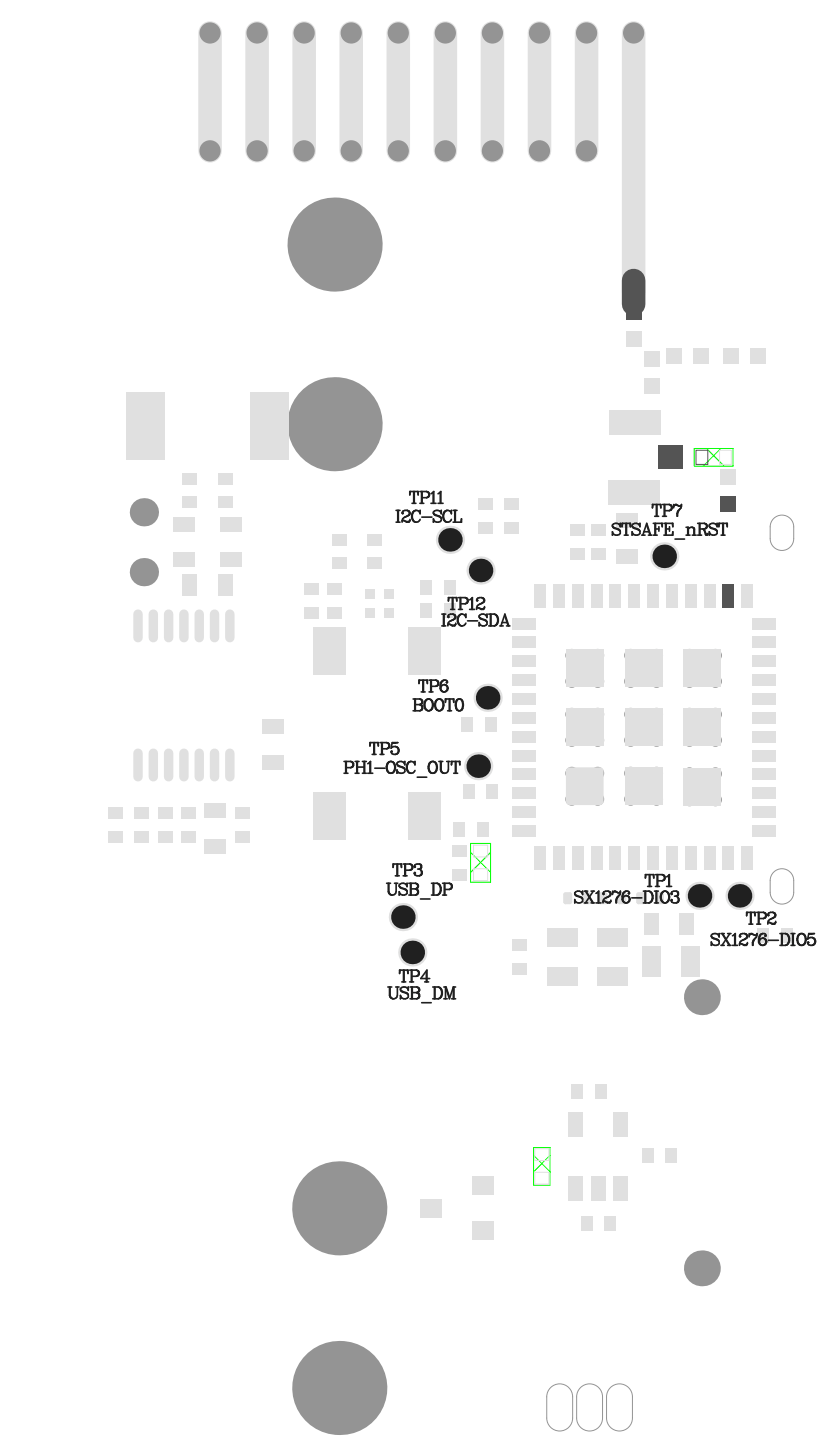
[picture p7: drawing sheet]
<svg xmlns="http://www.w3.org/2000/svg" width="59mm" height="103mm" viewBox="0 0 59 103" stroke-linecap="round" stroke-linejoin="round" font-family="sans-serif">
<path d="M49 31.6h2.7v1.3h-2.7zM49.8 31.6l1.3 1.3M50.9 31.6l-1.3 1.3M33.2 59.5h1.4v2.8h-1.4zM33.2 60.1l1.4 1.5M34.6 60.1l-1.4 1.5M37.6 81h1.2v2.6h-1.2zM37.6 81.5l1.2 1.2M38.8 81.5l-1.2 1.2" fill="none" stroke="#0f0" stroke-width=".07"/>
<path d="M14.8 2.3v8.3M18.1 2.3v8.3M21.5 2.3v8.3M24.8 2.3v8.3M28.1 2.3v8.3M31.4 2.3v8.3M34.7 2.3v8.3M38.1 2.3v8.3M41.4 2.3v8.3M44.7 2.3v18.3" fill="none" stroke="#e0e0e0" stroke-width="1.7"/>
<g fill="#949494">
<circle cx="44.7" cy="2.3" r=".75"/>
<circle cx="41.4" cy="10.6" r=".75"/>
<circle cx="41.4" cy="2.3" r=".75"/>
<circle cx="38.1" cy="10.6" r=".75"/>
<circle cx="38.1" cy="2.3" r=".75"/>
<circle cx="34.7" cy="2.3" r=".75"/>
<circle cx="34.7" cy="10.6" r=".75"/>
<circle cx="31.4" cy="2.3" r=".75"/>
<circle cx="31.4" cy="10.6" r=".75"/>
<circle cx="28.1" cy="2.3" r=".75"/>
<circle cx="24.8" cy="2.3" r=".75"/>
<circle cx="14.8" cy="10.6" r=".75"/>
<circle cx="14.8" cy="2.3" r=".75"/>
<circle cx="18.1" cy="10.6" r=".75"/>
<circle cx="18.1" cy="2.3" r=".75"/>
<circle cx="21.5" cy="2.3" r=".75"/>
<circle cx="21.5" cy="10.6" r=".75"/>
<circle cx="28.1" cy="10.6" r=".75"/>
<circle cx="24.8" cy="10.6" r=".75"/>
<circle cx="46.3" cy="46.2" r=".46"/>
<circle cx="50.5" cy="48.1" r=".46"/>
<circle cx="48.7" cy="48.1" r=".46"/>
<circle cx="44.5" cy="46.2" r=".46"/>
<circle cx="45.4" cy="47.2" r=".46"/>
<circle cx="48.7" cy="46.2" r=".46"/>
<circle cx="49.6" cy="47.2" r=".46"/>
<circle cx="50.5" cy="46.2" r=".46"/>
<circle cx="46.3" cy="48.1" r=".46"/>
<circle cx="46.3" cy="50.4" r=".46"/>
<circle cx="50.5" cy="50.4" r=".46"/>
<circle cx="48.7" cy="50.4" r=".46"/>
<circle cx="44.5" cy="48.1" r=".46"/>
<circle cx="44.5" cy="50.4" r=".46"/>
<circle cx="42.2" cy="50.4" r=".46"/>
<circle cx="42.2" cy="52.2" r=".46"/>
<circle cx="40.3" cy="50.4" r=".46"/>
<circle cx="40.3" cy="52.2" r=".46"/>
<circle cx="41.3" cy="51.3" r=".46"/>
<circle cx="42.2" cy="54.6" r=".46"/>
<circle cx="42.2" cy="56.4" r=".46"/>
<circle cx="40.3" cy="56.4" r=".46"/>
<circle cx="40.3" cy="54.6" r=".46"/>
<circle cx="41.2" cy="55.5" r=".46"/>
<circle cx="41.3" cy="47.2" r=".46"/>
<circle cx="40.3" cy="48.1" r=".46"/>
<circle cx="40.3" cy="46.2" r=".46"/>
<circle cx="42.2" cy="48.1" r=".46"/>
<circle cx="42.2" cy="46.2" r=".46"/>
<circle cx="45.4" cy="51.3" r=".46"/>
<circle cx="44.5" cy="52.2" r=".46"/>
<circle cx="46.3" cy="52.2" r=".46"/>
<circle cx="45.4" cy="55.5" r=".46"/>
<circle cx="44.5" cy="56.4" r=".46"/>
<circle cx="44.5" cy="54.6" r=".46"/>
<circle cx="46.3" cy="56.4" r=".46"/>
<circle cx="46.3" cy="54.6" r=".46"/>
<circle cx="49.6" cy="55.5" r=".46"/>
<circle cx="48.7" cy="56.4" r=".46"/>
<circle cx="48.7" cy="54.6" r=".46"/>
<circle cx="50.5" cy="56.4" r=".46"/>
<circle cx="50.5" cy="54.6" r=".46"/>
<circle cx="49.6" cy="51.3" r=".46"/>
<circle cx="48.7" cy="52.2" r=".46"/>
<circle cx="50.5" cy="52.2" r=".46"/>
</g>
<path d="M38.8 97.9a.91 .91 0 0 1 1-.2 .91 .91 0 0 1 .6 .9v1.5a.91 .91 0 0 1-.9 .9 .91 .91 0 0 1-.9-.9v-1.5v-.4zM43.1 97.9a.91 .91 0 0 1 1-.2 .91 .91 0 0 1 .5 .9v1.5a.91 .91 0 0 1-.9 .9 .91 .91 0 0 1-.9-.9v-1.5l.1-.4z" fill="none" stroke="#949494" stroke-width=".07"/>
<g fill="#949494">
<circle cx="10.2" cy="40.4" r="1"/>
<circle cx="10.2" cy="36.1" r="1"/>
<circle cx="49.5" cy="70.4" r="1.27"/>
</g>
<path d="M41 97.9a.91 .91 0 0 1 .9-.2 .91 .91 0 0 1 .6 .9v1.5a.91 .91 0 0 1-.9 .9 .91 .91 0 0 1-.9-.9v-1.5l.1-.4z" fill="none" stroke="#949494" stroke-width=".07"/>
<circle cx="49.5" cy="89.5" r="1.27" fill="#949494"/>
<path d="M54.6 36.6a.83 .83 0 0 1 .9-.2 .83 .83 0 0 1 .5 .8v.8a.83 .83 0 0 1-.8 .8 .83 .83 0 0 1-.9-.8v-.8l.1-.3zM54.6 61.5a.83 .83 0 0 1 .9-.1 .83 .83 0 0 1 .5 .7v.9a.83 .83 0 0 1-.8 .8 .83 .83 0 0 1-.9-.8v-.9l.1-.3z" fill="none" stroke="#949494" stroke-width=".07"/>
<g fill="#949494">
<circle cx="23.9" cy="97.9" r="3.3"/>
<circle cx="23.9" cy="85.3" r="3.3"/>
<circle cx="23.6" cy="29.9" r="3.3"/>
<circle cx="23.6" cy="17.3" r="3.3"/>
</g>
<g fill="#e0e0e0">
<path d="M7.7 58.6h1v.9h-1z" fill-rule="evenodd"/>
<path d="M9.5 58.6h1v.9h-1z" fill-rule="evenodd"/>
<path d="M7.7 57h1v.8h-1z" fill-rule="evenodd"/>
<path d="M9.5 57h1v.8h-1z" fill-rule="evenodd"/>
</g>
<path d="M9.7 53.1v1.7" fill="none" stroke="#e0e0e0" stroke-width=".66"/>
<g fill="#e0e0e0">
<path d="M11.1 58.6h1v.9h-1z" fill-rule="evenodd"/>
<path d="M12.8 58.6h1v.9h-1z" fill-rule="evenodd"/>
<path d="M11.1 57h1v.8h-1z" fill-rule="evenodd"/>
<path d="M12.8 57h1v.8h-1z" fill-rule="evenodd"/>
</g>
<path d="M11.9 53.1v1.7M13 53.1v1.7" fill="none" stroke="#e0e0e0" stroke-width=".66"/>
<g fill="#e0e0e0">
<path d="M12.2 39h1.5v1h-1.5z" fill-rule="evenodd"/>
<path d="M12.9 35h1v.8h-1z" fill-rule="evenodd"/>
<path d="M12.2 36.5h1.5v1h-1.5z" fill-rule="evenodd"/>
<path d="M12.9 33.3h1v.9h-1z" fill-rule="evenodd"/>
<path d="M14.4 59.2h1.5v1h-1.5z" fill-rule="evenodd"/>
<path d="M16.6 58.6h1v.9h-1z" fill-rule="evenodd"/>
<path d="M14.4 56.7h1.5v1h-1.5z" fill-rule="evenodd"/>
<path d="M16.6 57h1v.8h-1z" fill-rule="evenodd"/>
</g>
<path d="M15.1 53.1v1.7M16.2 53.1v1.7" fill="none" stroke="#e0e0e0" stroke-width=".66"/>
<g fill="#e0e0e0">
<path d="M15.6 39h1.4v1h-1.4z" fill-rule="evenodd"/>
<path d="M15.4 35h1v.8h-1z" fill-rule="evenodd"/>
<path d="M15.6 36.5h1.4v1h-1.4z" fill-rule="evenodd"/>
<path d="M15.4 33.3h1v.9h-1z" fill-rule="evenodd"/>
<path d="M18.5 53.3h1.5v1h-1.5z" fill-rule="evenodd"/>
<path d="M18.5 50.8h1.5v1h-1.5z" fill-rule="evenodd"/>
<path d="M21.4 42.8h1v.9h-1z" fill-rule="evenodd"/>
<path d="M23.1 42.8h1v.9h-1z" fill-rule="evenodd"/>
<path d="M23.4 39.3h1v.9h-1z" fill-rule="evenodd"/>
<path d="M27.1 42.9h.7v.7h-.7z" fill-rule="evenodd"/>
<path d="M25.8 42.9h.6v.7h-.6z" fill-rule="evenodd"/>
<path d="M25.9 39.3h1v.9h-1z" fill-rule="evenodd"/>
<path d="M29.7 42.6h.8v1h-.8z" fill-rule="evenodd"/>
<path d="M31.9 59.6h1v.9h-1z" fill-rule="evenodd"/>
</g>
<circle cx="29.1" cy="67.2" r="1" fill="#e0e0e0"/>
<path d="M33.4 59.6h1v.9h-1z" fill="none" stroke="#e0e0e0" stroke-width=".07"/>
<g fill="#e0e0e0">
<path d="M32.7 55.3h.8v1h-.8z" fill-rule="evenodd"/>
<path d="M32.5 50.6h.9v1h-.9z" fill-rule="evenodd"/>
<path d="M31.3 42.6h.9v1h-.9z" fill-rule="evenodd"/>
<path d="M36.2 66.3h.9v.8h-.9z" fill-rule="evenodd"/>
<path d="M36.1 55.6h1.7v.8h-1.7z" fill-rule="evenodd"/>
<path d="M36.1 56.9h1.7v.8h-1.7z" fill-rule="evenodd"/>
<path d="M36.1 52.9h1.7v.8h-1.7z" fill-rule="evenodd"/>
<path d="M36.1 54.2h1.7v.9h-1.7z" fill-rule="evenodd"/>
<path d="M36.1 48.9h1.7v.8h-1.7z" fill-rule="evenodd"/>
<path d="M36.1 50.2h1.7v.9h-1.7z" fill-rule="evenodd"/>
<path d="M36.1 46.2h1.7v.9h-1.7z" fill-rule="evenodd"/>
<path d="M36.1 43.6h1.7v.8h-1.7z" fill-rule="evenodd"/>
<path d="M35.6 35.2h1v.8h-1z" fill-rule="evenodd"/>
<path d="M35.6 36.8h1v.9h-1z" fill-rule="evenodd"/>
<path d="M40.1 83h1v1.7h-1z" fill-rule="evenodd"/>
<path d="M40.3 76.5h.8v1h-.8z" fill-rule="evenodd"/>
<path d="M38.6 65.5h2.2v1.3h-2.2z" fill-rule="evenodd"/>
<path d="M39.9 62.9h.3l.2 .2v.5l-.2 .2h-.3l-.2-.2v-.5z" fill-rule="evenodd"/>
<path d="M39 59.7h.8v1.7h-.8z" fill-rule="evenodd"/>
<path d="M40.3 59.7h.9v1.7h-.9z" fill-rule="evenodd"/>
<path d="M40.2 38.7h1v.8h-1z" fill-rule="evenodd"/>
<path d="M40.2 37h1v.8h-1z" fill-rule="evenodd"/>
<path d="M42.6 85.8h.9v1h-.9z" fill-rule="evenodd"/>
<path d="M43.3 83h1v1.7h-1z" fill-rule="evenodd"/>
<path d="M41.7 83h1v1.7h-1z" fill-rule="evenodd"/>
<path d="M42 76.5h.8v1h-.8z" fill-rule="evenodd"/>
<path d="M42.1 65.5h2.2v1.3h-2.2z" fill-rule="evenodd"/>
<path d="M42.4 62.9h.3l.2 .2v.5l-.2 .2h-.3l-.2-.2v-.5z" fill-rule="evenodd"/>
<path d="M43.7 62.9h.3l.2 .2v.5l-.2 .2h-.3l-.1-.2v-.5z" fill-rule="evenodd"/>
<path d="M41.7 59.7h.8v1.7h-.8z" fill-rule="evenodd"/>
<path d="M43 59.7h.8v1.7h-.8z" fill-rule="evenodd"/>
<path d="M41.7 38.7h1v.8h-1z" fill-rule="evenodd"/>
<path d="M41.7 37h1v.8h-1z" fill-rule="evenodd"/>
<path d="M45.3 81h.8v1h-.8z" fill-rule="evenodd"/>
<path d="M46.9 81h.9v1h-.9z" fill-rule="evenodd"/>
<path d="M45 62.9h.4l.1 .2v.5l-.1 .2h-.4l-.1-.2v-.5z" fill-rule="evenodd"/>
<path d="M46.4 62.9h.3l.1 .2v.5l-.1 .2h-.3l-.2-.2v-.5z" fill-rule="evenodd"/>
<path d="M45.7 59.7h.8v1.7h-.8z" fill-rule="evenodd"/>
<path d="M47 59.7h.8v1.7h-.8z" fill-rule="evenodd"/>
<path d="M45.5 26.7h1.1v1.1h-1.1z" fill-rule="evenodd"/>
<path d="M48.3 59.7h.8v1.7h-.8z" fill-rule="evenodd"/>
<path d="M49.6 59.7h.9v1.7h-.9z" fill-rule="evenodd"/>
</g>
<g fill="#e0e0e0">
<path d="M40.2 62.9v.2zM40.2 62.9l.2 .2h-.2z"/>
<path d="M39.7 63.1h.2zM39.8 63l.1-.1v.2h-.2z"/>
<path d="M39.9 63.6v.2zM39.7 63.6h.2v.2z"/>
<path d="M40.2 63.6h.2zM40.2 63.6h.2l-.2 .2z"/>
<path d="M42.7 62.9v.2zM42.7 62.9l.2 .2h-.2z"/>
<path d="M42.2 63.1h.2zM42.3 63l.1-.1v.2h-.2z"/>
<path d="M42.4 63.6v.2zM42.2 63.6h.2v.2z"/>
<path d="M42.7 63.6h.2zM42.7 63.6h.2l-.2 .2z"/>
<path d="M44 62.9v.2zM44 62.9l.2 .2h-.2z"/>
<path d="M43.6 63.1h.1zM43.6 63l.1-.1v.2h-.1z"/>
<path d="M43.7 63.6v.2zM43.6 63.6h.1v.2z"/>
<path d="M44 63.6h.2zM44 63.6h.2l-.2 .2z"/>
<path d="M45 63.6v.2zM44.9 63.6h.1v.2z"/>
<path d="M45.4 63.6h.1zM45.4 63.6h.1l-.1 .2z"/>
<path d="M45.4 62.9v.2zM45.4 62.9l.1 .2h-.1z"/>
<path d="M44.9 63.1h.1zM44.9 63l.1-.1v.2h-.1z"/>
<path d="M46.4 63.6v.2zM46.2 63.6h.2v.2z"/>
<path d="M46.7 63.6h.1zM46.7 63.6h.1l-.1 .2z"/>
<path d="M46.7 62.9v.2zM46.7 62.9l.1 .2h-.1z"/>
<path d="M46.2 63.1h.2zM46.3 63l.1-.1v.2h-.2z"/>
<circle cx="49.4" cy="63.2" r="1"/>
</g>
<path d="M49.1 31.8h.8v1h-.8z" fill="none" stroke="#545454" stroke-width=".07"/>
<g fill="#e0e0e0">
<path d="M53.4 65.5h.9v1h-.9z" fill-rule="evenodd"/>
<path d="M52.3 59.7h.8v1.7h-.8z" fill-rule="evenodd"/>
<path d="M53.1 56.9h1.6v.8h-1.6z" fill-rule="evenodd"/>
<path d="M53.1 55.6h1.6v.8h-1.6z" fill-rule="evenodd"/>
<path d="M53.1 54.2h1.6v.9h-1.6z" fill-rule="evenodd"/>
<path d="M53.1 52.9h1.6v.8h-1.6z" fill-rule="evenodd"/>
<path d="M53.1 50.2h1.6v.9h-1.6z" fill-rule="evenodd"/>
<path d="M53.1 48.9h1.6v.8h-1.6z" fill-rule="evenodd"/>
<path d="M53.1 46.2h1.6v.9h-1.6z" fill-rule="evenodd"/>
<path d="M53.1 43.6h1.6v.8h-1.6z" fill-rule="evenodd"/>
<path d="M55.1 65.5h.8v1h-.8z" fill-rule="evenodd"/>
</g>
<path d="M9.7 43.3v1.7M11.9 43.3v1.7M13 43.3v1.7" fill="none" stroke="#e0e0e0" stroke-width=".66"/>
<path d="M12.9 40.5h1v1.5h-1z" fill-rule="evenodd" fill="#e0e0e0"/>
<path d="M15.1 43.3v1.7M16.2 43.3v1.7" fill="none" stroke="#e0e0e0" stroke-width=".66"/>
<g fill="#e0e0e0">
<path d="M15.4 40.5h1v1.5h-1z" fill-rule="evenodd"/>
<path d="M22.1 55.9h2.3v3.3h-2.3z" fill-rule="evenodd"/>
<path d="M23.4 37.7h1v.8h-1z" fill-rule="evenodd"/>
<path d="M21.4 41.2h1v.8h-1z" fill-rule="evenodd"/>
<path d="M23.1 41.2h1v.8h-1z" fill-rule="evenodd"/>
<path d="M22.1 44.2h2.3v3.4h-2.3z" fill-rule="evenodd"/>
<path d="M25.8 41.6h.6v.6h-.6z" fill-rule="evenodd"/>
<path d="M27.1 41.6h.7v.6h-.7z" fill-rule="evenodd"/>
<path d="M25.9 37.7h1v.8h-1z" fill-rule="evenodd"/>
<path d="M29.7 84.6h1.5v1.3h-1.5z" fill-rule="evenodd"/>
<path d="M28.8 55.9h2.3v3.3h-2.3z" fill-rule="evenodd"/>
<path d="M29.7 40.9h.8v1h-.8z" fill-rule="evenodd"/>
<path d="M28.8 44.2h2.3v3.4h-2.3z" fill-rule="evenodd"/>
<path d="M32 58.1h.8v.9h-.8z" fill-rule="evenodd"/>
<path d="M33.7 58.1h.8v.9h-.8z" fill-rule="evenodd"/>
<path d="M31.9 61.3h1v.8h-1z" fill-rule="evenodd"/>
</g>
<path d="M33.4 61.3h1v.8h-1z" fill="none" stroke="#e0e0e0" stroke-width=".07"/>
<g fill="#e0e0e0">
<path d="M31.3 40.9h.9v1h-.9z" fill-rule="evenodd"/>
<path d="M36.2 67.9h.9v.9h-.9z" fill-rule="evenodd"/>
<path d="M36.1 51.6h1.7v.8h-1.7z" fill-rule="evenodd"/>
<path d="M36.1 58.2h1.7v.8h-1.7z" fill-rule="evenodd"/>
<path d="M36.1 44.9h1.7v.8h-1.7z" fill-rule="evenodd"/>
<path d="M36.1 47.6h1.7v.8h-1.7z" fill-rule="evenodd"/>
<path d="M40.1 78.5h1v1.7h-1z" fill-rule="evenodd"/>
<path d="M38.6 68.2h2.2v1.4h-2.2z" fill-rule="evenodd"/>
<path d="M40.3 41.3h.9v1.6h-.9z" fill-rule="evenodd"/>
<path d="M39 41.3h.8v1.6h-.8z" fill-rule="evenodd"/>
<path d="M43.3 78.5h1v1.7h-1z" fill-rule="evenodd"/>
<path d="M42.1 68.2h2.2v1.4h-2.2z" fill-rule="evenodd"/>
<path d="M43 41.3h.8v1.6h-.8z" fill-rule="evenodd"/>
<path d="M41.7 41.3h.8v1.6h-.8z" fill-rule="evenodd"/>
<path d="M45.5 64.5h.9v1.5h-.9z" fill-rule="evenodd"/>
<path d="M45.3 66.8h1.4v2.1h-1.4z" fill-rule="evenodd"/>
<path d="M47 41.3h.8v1.6h-.8z" fill-rule="evenodd"/>
<path d="M45.7 41.3h.8v1.6h-.8z" fill-rule="evenodd"/>
<path d="M45.5 24.8h1.1v1.1h-1.1z" fill-rule="evenodd"/>
<path d="M47 24.6h1.1v1.1h-1.1z" fill-rule="evenodd"/>
<path d="M49.6 41.3h.9v1.6h-.9z" fill-rule="evenodd"/>
<path d="M48.3 41.3h.8v1.6h-.8z" fill-rule="evenodd"/>
<path d="M48.9 24.6h1.1v1.1h-1.1z" fill-rule="evenodd"/>
<path d="M53.1 58.2h1.6v.8h-1.6z" fill-rule="evenodd"/>
<path d="M53.1 51.6h1.6v.8h-1.6z" fill-rule="evenodd"/>
<path d="M53.1 47.6h1.6v.8h-1.6z" fill-rule="evenodd"/>
<path d="M53.1 44.9h1.6v.8h-1.6z" fill-rule="evenodd"/>
<path d="M52.3 41.3h.8v1.6h-.8z" fill-rule="evenodd"/>
<path d="M53 24.6h1v1.1h-1z" fill-rule="evenodd"/>
</g>
<circle cx="46.9" cy="39.3" r="1" fill="#e0e0e0"/>
<path d="M10.8 53.1v1.7M14.1 53.1v1.7" fill="none" stroke="#e0e0e0" stroke-width=".66"/>
<path d="M33.3 86.2h1.5v1.3h-1.5z" fill-rule="evenodd" fill="#e0e0e0"/>
<path d="M37.7 82.7h1v.8h-1z" fill="none" stroke="#e0e0e0" stroke-width=".07"/>
<path d="M33.3 83h1.5v1.3h-1.5z" fill-rule="evenodd" fill="#e0e0e0"/>
<path d="M37.7 81h1v.9h-1z" fill="none" stroke="#e0e0e0" stroke-width=".07"/>
<g fill="#e0e0e0">
<path d="M37.7 59.7h.8v1.7h-.8z" fill-rule="evenodd"/>
<path d="M34.3 55.3h.9v1h-.9z" fill-rule="evenodd"/>
<path d="M34.2 50.6h.8v1h-.8z" fill-rule="evenodd"/>
<path d="M33.7 35.2h1v.8h-1z" fill-rule="evenodd"/>
<path d="M33.7 36.8h1v.9h-1z" fill-rule="evenodd"/>
<path d="M41 85.8h.8v1h-.8z" fill-rule="evenodd"/>
<path d="M41.2 62.9h.3l.2 .2v.5l-.2 .2h-.3l-.1-.2v-.5z" fill-rule="evenodd"/>
<path d="M44.3 59.7h.9v1.7h-.9z" fill-rule="evenodd"/>
<path d="M51 59.7h.8v1.7h-.8z" fill-rule="evenodd"/>
<path d="M43.5 38.8h1.5v1h-1.5z" fill-rule="evenodd"/>
</g>
<g fill="#e0e0e0">
<path d="M41.5 62.9v.2zM41.5 62.9l.2 .2h-.2z"/>
<path d="M41.1 63.1h.1zM41.1 63l.1-.1v.2h-.1z"/>
<path d="M41.2 63.6v.2zM41.1 63.6h.1v.2z"/>
<path d="M41.5 63.6h.2zM41.5 63.6h.2l-.2 .2z"/>
<circle cx="33.7" cy="54.1" r="1"/>
<circle cx="33.9" cy="40.3" r="1"/>
<circle cx="52.2" cy="63.2" r="1"/>
</g>
<path d="M50.8 35h1.1v1.1h-1.1z" fill-rule="evenodd" fill="#545454"/>
<path d="M43.5 36.3h1.5v1h-1.5z" fill-rule="evenodd" fill="#e0e0e0"/>
<path d="M50.8 31.8h.8v1h-.8z" fill="none" stroke="#e0e0e0" stroke-width=".07"/>
<g fill="#e0e0e0">
<path d="M50.8 33.1h1.1v1.1h-1.1z" fill-rule="evenodd"/>
<path d="M42.9 28.9h3.7v1.8h-3.7z" fill-rule="evenodd"/>
<path d="M44.2 23.4h1v1.1h-1z" fill-rule="evenodd"/>
</g>
<path d="M44.2 21.5h1v1h-1z" fill-rule="evenodd" fill="#545454"/>
<path d="M10.8 43.3v1.7" fill="none" stroke="#e0e0e0" stroke-width=".66"/>
<path d="M8.9 27.7h2.7v4.7h-2.7z" fill-rule="evenodd" fill="#e0e0e0"/>
<path d="M14.1 43.3v1.7" fill="none" stroke="#e0e0e0" stroke-width=".66"/>
<g fill="#e0e0e0">
<path d="M17.6 27.7h2.8v4.7h-2.8z" fill-rule="evenodd"/>
<path d="M37.7 41.3h.8v1.6h-.8z" fill-rule="evenodd"/>
<path d="M47.9 64.5h1v1.5h-1z" fill-rule="evenodd"/>
<path d="M48.1 66.8h1.3v2.1h-1.3z" fill-rule="evenodd"/>
<path d="M40.2 54.1h2.1l.3 .3v2.1l-.3 .3h-2.1l-.3-.3v-2.1z" fill-rule="evenodd"/>
<path d="M44.1 54.1h2.6v2.7h-2.6z" fill-rule="evenodd"/>
<path d="M48.2 54.2h2.7v2.6h-2.7z" fill-rule="evenodd"/>
</g>
<g fill="#e0e0e0">
<path d="M39.9 54.4h.3zM40.1 54.2l.1-.1v.3h-.3z"/>
<path d="M40.2 56.5v.3zM39.9 56.5h.3v.3l-.2-.1z"/>
<path d="M42.3 56.5h.3zM42.3 56.5h.3v.2l-.3 .1z"/>
<path d="M42.3 54.1v.3zM42.3 54.1l.2 .1 .1 .2h-.3z"/>
<circle cx="28.4" cy="64.7" r="1"/>
<circle cx="31.7" cy="38.1" r="1"/>
</g>
<path d="M51 41.3h.8v1.6h-.8z" fill-rule="evenodd" fill="#545454"/>
<g fill="#e0e0e0">
<path d="M44.3 41.3h.9v1.6h-.9z" fill-rule="evenodd"/>
<path d="M39.9 45.8h2.7v2.7h-2.7z" fill-rule="evenodd"/>
<path d="M44.1 45.8h2.6v2.7h-2.6z" fill-rule="evenodd"/>
<path d="M48.2 45.8h2.7v2.7h-2.7z" fill-rule="evenodd"/>
<path d="M51.1 24.6h1v1.1h-1z" fill-rule="evenodd"/>
<path d="M42.9 33.8h3.7v1.8h-3.7z" fill-rule="evenodd"/>
</g>
<path d="M46.4 31.4h1.8v1.7h-1.8z" fill-rule="evenodd" fill="#545454"/>
<path d="M44.7 19.8v1.7" fill="none" stroke="#545454" stroke-width="1.7"/>
<circle cx="34.4" cy="49.2" r="1" fill="#e0e0e0"/>
<g fill="#e0e0e0">
<path d="M39.9 50h2.7v2.6h-2.7z" fill-rule="evenodd"/>
<path d="M44.1 50h2.6v2.6h-2.6z" fill-rule="evenodd"/>
<path d="M48.2 50h2.7v2.6h-2.7z" fill-rule="evenodd"/>
</g>
<g fill="none" stroke="#202020" stroke-width=".12">
<path d="M27.9 36h.3M27.9 36.8h.3M28.1 36v.8M28.5 36.7l.2 .1h.1l.1-.1M28.5 36.7l-.1 .1M28.5 36.7l.2 .1 .2-.1M28.6 36.5l-.2 .1v.2M28.7 36l-.2 .1-.1 .1M28.7 36l.2 .1v.1l-.3 .3M28.7 36l.2 .2-.3 .3M28.9 36.6v.1M29 34.7l-.1 .2v-.2h.6v.2v-.2"/>
<path d="M29.1 35.5h.2M29.2 34.7v.8M29.3 36a.44 .44 0 0 0-.3 .4 .44 .44 0 0 0 .3 .4M29.3 36a.47 .47 0 0 0 0 .8M29.3 36l.3 .1M29.6 34.7h.5M29.6 35.5h.3M29.6 36.6l-.1 .2h-.2M29.6 36v.2zM29.7 34.7v.8M29.8 36.5h.7M29.8 34.7v.8"/>
<path d="M29.8 35.1h.3M30.1 34.7l.2 .1-.1 .2-.1 .1M30.1 34.7l.2 .1v.2l-.2 .1M30.4 34.8l.2-.1v.8M30.4 35.5h.4M30.6 34.7v.8M30.6 36.6v.2zM30.6 36.2l.5 .4M30.9 34.8l.2-.1v.8M30.9 35.5h.4M31.1 34.7v.8M31.1 36.1l-.2-.1a.23 .23 0 0 0-.3 .2"/>
<path d="M31.1 36.6v.1l-.2 .1-.3-.1M31.1 36v.2zM31.5 36a.44 .44 0 0 0-.3 .4 .44 .44 0 0 0 .3 .4M31.5 36a.47 .47 0 0 0 0 .8M31.5 36l.3 .1M31.8 36v.2zM31.8 36.6l-.1 .2h-.2M32 36h.2M32 36.8h.6v-.2l-.1 .2M32.1 36v.8M43.2 37.5v.3zM43.2 37.1l.6 .4"/>
<path d="M43.7 37l-.2-.1a.23 .23 0 0 0-.3 .2M43.8 36.9v.3zM43.8 37.5v.1l-.2 .2-.4-.2M43.9 36.9v.3v-.3h.6v.3l-.1-.3M44 37.8h.3M44.2 36.9v.9M44.6 37.5v.3zM44.6 37.1l.6 .4M45.1 37l-.2-.1a.23 .23 0 0 0-.3 .2M45.2 37.5v.1l-.2 .2-.4-.2M45.2 36.9v.3zM45.3 37.8h.2"/>
<path d="M45.4 37.8l.2-.9 .3 .9M45.4 37.5h.4M45.6 37l.3 .8M45.7 37.8h.3M46.1 35.6l-.1 .2v-.2h.6v.2v-.2M46.1 36.9h.6v.3v-.3M46.1 37.8h.3M46.2 36.4h.3M46.2 36.9v.9M46.3 36.9v.9M46.3 37.3h.2M46.3 35.6v.8"/>
<path d="M46.4 35.6v.8M46.5 37.2v.3M46.7 35.6h.5M46.7 36.4h.3M46.8 36.9h.7v.3l-.1-.3M46.8 37.8h.7v-.3l-.1 .3M46.9 35.6v.8M46.9 36h.3M47 36.9v.9M47 37.3h.2M47.2 35.6l.2 .2v.2h-.2M47.2 35.6l.2 .2-.1 .2h-.1"/>
<path d="M47.2 37.2v.3M47.5 35.6v.2M47.6 35.7l.1-.1 .2 .1M47.6 35.7l-.1 .1M47.6 35.7h.3M47.6 38h.7M47.9 35.7l.2-.1-.1 .2M48 35.8l-.2 .3v.3M48 35.8a.59 .59 0 0 0-.2 .6M48.4 37.8h.3M48.4 37.2h.2v.6M48.5 37.2v.6"/>
<path d="M48.8 37.2l-.2 .1M48.8 37.8h.3M48.8 37.2l.2 .1v.5M49.2 36.9h.5M49.2 37.8h.3M49.3 36.9v.9M49.4 37.3h.3M49.4 36.9v.9M49.6 37.3l.1 .1M49.7 37.4l.1 .3 .1 .1v-.1M49.7 37.4l.1 .3h.1M49.7 36.9l.2 .2v.1l-.2 .1"/>
<path d="M49.7 36.9l.2 .2-.2 .2M49.9 37.6v.1M50 37.5v.3zM50 37.1l.1 .1 .4 .2M50 37.1l.6 .4M50.6 37l-.2-.1a.23 .23 0 0 0-.4 .2M50.6 37.4v.1M50.6 37.5v.1l-.2 .2-.3-.2M50.6 36.9v.3zM50.8 36.9l-.1 .3v-.3h.6v.3v-.3M50.9 37.8h.3M51 36.9v.9"/>
<path d="M24.3 53.7h.4M24.3 54.6h.2M24.4 53.7v.9M24.4 54.2h.3M24.7 53.7l.2 .2v.2l-.2 .1M25.1 53.7h.2M25.1 54.6h.2M25.2 53.7v.9M25.2 54.1h.5M25.6 53.7h.2M25.6 54.6h.2M25.7 53.7v.9"/>
<path d="M25.9 54.6h.4M25.9 53.9l.2-.2v.9M26.1 53.8v.8M26.1 52.4v.2v-.2h.6v.2v-.2M26.3 53.2h.2M26.4 52.4v.8M26.4 54.2h.8M26.8 52.4h.5M26.8 53.2h.3M26.9 52.4v.8M27 52.4v.8M27 52.8h.3"/>
<path d="M27.3 52.4l.2 .2-.1 .2h-.1M27.3 52.4l.1 .2v.2h-.1M27.5 53.7a.45 .45 0 0 0-.2 .4 .45 .45 0 0 0 .2 .5M27.5 53.7h.1M27.5 54.6h.1M27.5 53.7a.48 .48 0 0 0 0 .9M27.6 53.7a.45 .45 0 0 1 .3 .4 .45 .45 0 0 1-.3 .5M27.6 53.7a.48 .48 0 0 1 0 .9M27.6 53.1v-.1l.1 .2h.2M27.7 52.4h.4h-.4l-.1 .4 .3-.1M27.9 52.7l.2 .2v.2l-.2 .1M28 54.3v.3z"/>
<path d="M28 53.9l.6 .4M28.5 53.8l-.2-.1a.23 .23 0 0 0-.3 .2M28.6 53.7v.3zM28.6 54.3v.1l-.2 .2-.4-.2M29 53.7l.2 .1M29 53.7a.44 .44 0 0 0-.3 .4 .44 .44 0 0 0 .3 .5M29 53.7a.47 .47 0 0 0 0 .9M29.1 49.3h.5M29.1 50.1h.5M29.3 49.3v.8M29.3 54.4l-.1 .1-.2 .1M29.3 53.7v.3z"/>
<path d="M29.3 49.7h.3M29.4 54.8h.7M29.6 48v.2v-.2h.6v.2l-.1-.2M29.6 49.3l.2 .2-.2 .2M29.6 49.7l.2 .2-.1 .2h-.1M29.6 49.3l.2 .2v.1l-.2 .1M29.6 49.7l.2 .2v.2h-.2M29.7 48.8h.3M29.8 48v.8M29.9 48v.8M30.2 49.3h.1M30.2 50.1h.1"/>
<path d="M30.2 49.3a.45 .45 0 0 0-.3 .4 .45 .45 0 0 0 .3 .4M30.2 49.3a.48 .48 0 0 0 0 .8M30.3 48h.4M30.3 48.8h.2M30.3 49.3a.45 .45 0 0 1 .3 .4 .45 .45 0 0 1-.3 .4M30.3 49.3a.48 .48 0 0 1 0 .8M30.4 48v.8M30.4 48.4h.3M30.5 53.7a.48 .48 0 0 0 0 .9M30.5 53.7h.1M30.5 54.6h.1M30.5 53.7a.45 .45 0 0 0-.3 .4 .45 .45 0 0 0 .3 .5"/>
<path d="M30.6 53.7a.45 .45 0 0 1 .3 .4 .45 .45 0 0 1-.3 .5M30.6 53.7a.48 .48 0 0 1 0 .9M30.7 48l.2 .1v.2l-.2 .1M31 49.3a.45 .45 0 0 0-.3 .4 .45 .45 0 0 0 .3 .4M31 49.3h.1M31 50.1h.1M31 49.3a.48 .48 0 0 0 0 .8M31 53.7h.2M31 49.3a.45 .45 0 0 1 .3 .4 .45 .45 0 0 1-.3 .4M31 49.3a.48 .48 0 0 1 0 .8M31.1 53.7v.6l.2 .3M31.2 43.3h.2"/>
<path d="M31.2 44.2h.2M31.3 43.3v.9M31.3 48.8h.1M31.3 48a.5 .5 0 0 0 0 .8M31.3 48h.2v.2v-.1M31.3 48a.46 .46 0 0 0-.2 .4 .46 .46 0 0 0 .2 .4M31.4 48.3l.2 .2-.2 .3M31.4 48.3l.2 .2v.2l-.2 .1M31.4 48.3h-.2l-.1 .2M31.5 49.3l-.1 .3v-.3h.6v.3v-.3M31.5 53.7h.3M31.6 50.1h.3"/>
<path d="M31.6 53.7v.7l-.3 .2M31.7 42.2l-.1 .2v-.2h.6v.2v-.2M31.7 49.3v.8M31.7 44l.2 .2h.2l.1-.2M31.7 44l-.1 .1M31.7 44l.2 .1 .3-.1M31.8 43h.3M31.8 43.8l-.2 .1v.3M31.9 53.7v.3v-.3h.5v.3v-.3M31.9 42.2v.8M32 42.2v.8M32 43.3l-.3 .1-.1 .2v-.1"/>
<path d="M32 43.3l.2 .2a.31 .31 0 0 1-.4 .3M32 43.3l.1 .2v.1M32 43.7l-.2 .1M32 54.6h.3M32.1 53.7v.9M32.2 44h.1M32.2 53.7v.9M32.3 42.2h.5M32.3 43h.3M32.4 49.3h.1M32.4 50.1h.1M32.4 49.3a.48 .48 0 0 0 0 .8"/>
<path d="M32.4 49.3a.53 .53 0 0 0 0 .8M32.5 49.3a.48 .48 0 0 1 0 .8M32.5 49.3a.53 .53 0 0 1 0 .8M32.5 42.2v.8M32.5 42.6h.3M32.6 43.3l.2 .1M32.6 43.3a.44 .44 0 0 0-.3 .4 .44 .44 0 0 0 .3 .5M32.6 43.3a.47 .47 0 0 0 0 .9M32.8 42.2l.2 .1v.2l-.2 .1M32.8 42.2l.2 .1-.1 .2-.1 .1M32.9 44l-.1 .1-.2 .1M32.9 43.3v.3z"/>
<path d="M33 43.8h.7M33.1 43h.4M33.1 42.3l.2-.1v.8M33.3 42.2v.8M33.7 42.9l.2 .1h.2l.1-.1M33.7 42.9h-.1M33.7 42.9l.2 .1 .3-.1M33.8 43.9v.3zM33.8 43.5l.6 .4M33.8 42.6l-.1 .2-.1 .2M34 42.2h-.3v.2v-.1M34 42.2h.1l.1 .2-.4 .2"/>
<path d="M34 42.2l.1 .2-.3 .2M34.2 42.8v.1M34.3 43.4l-.2-.1a.23 .23 0 0 0-.3 .2M34.4 43.9v.1l-.2 .2-.4-.2M34.4 43.3v.3zM34.5 43.3h.4M34.5 44.2h.4M34.6 43.3v.9M34.9 43.3a.44 .44 0 0 1 .3 .4 .44 .44 0 0 1-.3 .5M34.9 43.3a.47 .47 0 0 1 0 .9M35.3 44.2h.2M35.3 44.2l.3-.9 .3 .9"/>
<path d="M35.4 43.9h.4M35.6 43.4l.3 .8M35.7 44.2h.3M27.3 62.3h.3M27.4 69.6h.2M27.4 62.3v.6l.2 .3M27.4 62.3l.1 .7M27.5 69.6v.6l.2 .3M27.5 63.1l.1 .1M27.8 61l-.1 .2v-.2h.6v.2v-.2M27.8 62.3h.3M27.9 61.8h.3"/>
<path d="M27.9 69.6h.3M27.9 62.3v.7l-.3 .2M28 61v.8M28 69.6v.8l-.3 .1M28.1 61v.8M28.2 62.9v.3zM28.2 62.5l.5 .4M28.2 68.4v.3v-.3h.6v.3l-.1-.3M28.3 70.2v.3zM28.3 69.8l.5 .4M28.4 69.3h.2M28.4 61h.5"/>
<path d="M28.4 61.8h.3M28.5 68.4v.9M28.6 61v.8M28.6 61.4h.3M28.7 62.4l-.2-.1a.23 .23 0 0 0-.3 .2M28.7 62.9v.1l-.2 .2-.3-.2M28.7 62.3v.3zM28.8 69.8l-.2-.2a.23 .23 0 0 0-.3 .2M28.8 69.6v.3zM28.8 70.2v.2l-.2 .1-.3-.1M28.8 63.2h.5M28.8 62.3h.5"/>
<path d="M28.9 68.4h.5M28.9 69.3h.3M28.9 61l.2 .1-.1 .2-.1 .1M28.9 61l.2 .1v.2l-.2 .1M28.9 70.5h.5M28.9 69.6h.5M29 62.3v.9M29 62.7h.3M29 68.4v.9M29 69.6v.9M29.1 68.4v.9M29.1 68.9h.3"/>
<path d="M29.1 69.6v.9M29.1 70h.3M29.3 61.6v.2h.3M29.3 62.3l.2 .2v.1l-.2 .1M29.3 62.7l.2 .2v.2l-.2 .1M29.3 62.3l.2 .2-.2 .2M29.3 62.7l.2 .2-.1 .2-.1 .1M29.4 68.4l.2 .2-.1 .2-.1 .1M29.4 68.4l.1 .2v.2l-.1 .1M29.4 69.6l.2 .2-.2 .2M29.4 70l.2 .2-.1 .2-.1 .1M29.4 69.6l.2 .2v.2h-.2"/>
<path d="M29.4 70l.2 .2v.2l-.2 .1M29.5 61.3h.1M29.6 61h-.3v.2v-.1M29.6 61l.1 .1v.2h-.1M29.6 61l.1 .1-.1 .2M29.6 61.3l.2 .2-.1 .2-.1 .1M29.7 63.4h.6M29.7 61.4v.2l-.1 .2M29.8 70.7h.6M30 69.3h.2M30.1 68.5v.8M30.3 69h-.6l.4-.6v.9"/>
<path d="M30.4 63.2h.4M30.4 62.3h.4M30.5 70.5h.4M30.5 69.6h.4M30.6 62.3v.9M30.7 69.6v.9M30.8 62.3a.47 .47 0 0 1 0 .9M30.8 62.3a.44 .44 0 0 1 .3 .4 .44 .44 0 0 1-.3 .5M30.9 69.6a.44 .44 0 0 1 .3 .5 .44 .44 0 0 1-.3 .4M30.9 69.6a.47 .47 0 0 1 0 .9M31.2 63.2h.3M31.2 62.3h.5"/>
<path d="M31.3 70.5h.3M31.3 69.6h.2l.2 .8M31.3 62.3v.9M31.4 62.3v.9M31.4 62.8h.3M31.7 62.3l.2 .2v.2l-.2 .1M31.7 62.3l.2 .2-.1 .2-.1 .1M31.9 70.5h.2M32 69.6h.1M32 69.6l-.3 .9-.3-.9v.9M32 69.6v.9M40.6 63.5v.2z"/>
<path d="M40.6 63.1l.5 .3M41.1 63l-.2-.1a.23 .23 0 0 0-.3 .2M41.1 62.9v.2zM41.1 63.4v.2l-.2 .1-.3-.1M41.2 62.9h.3M41.2 63.7h.3M41.3 62.9l.5 .8M41.3 62.9l.6 .8M41.7 62.9h.2M41.7 63.7h.2M41.9 62.9l-.6 .8M42 63.7h.4"/>
<path d="M42 63l.2-.1v.8M42.2 62.9v.8M42.7 63.6l.2 .1h.1l.1-.1M42.7 63.6h-.2M42.7 63.6h.4M42.7 63.3l-.1 .2-.1 .2M42.9 62.9h-.3v.2v-.1M42.9 62.9l.2 .1v.1l-.4 .2M42.9 62.9l.2 .2-.4 .2M43.1 63.5v.1M43.1 63.6v.1M43.2 62.9v.2"/>
<path d="M43.3 63l.1-.1 .2 .1M43.3 63h-.1M43.3 63h.3M43.6 63l.2-.1-.1 .2M43.7 63.1a.6 .6 0 0 0-.2 .6M43.7 63.1l-.2 .3v.3M44.1 63.7h.1M44.2 62.9a.5 .5 0 0 0-.1 .8M44.2 62.9h.2v.2v-.1M44.2 62.9a.46 .46 0 0 0-.3 .4 .46 .46 0 0 0 .2 .4M44.2 63.2l.2 .1v.3M44.2 63.2l.3 .2-.1 .2-.2 .1"/>
<path d="M44.2 63.2h-.1l-.2 .2M44.3 63.7h-.1M44.6 63.3h.7M45.4 62.9h.4M45.4 63.7h.4M45.5 62.9v.8M45.6 62.9v.8M45.6 61.7l-.1 .2v-.2h.6v.2v-.2M45.7 62.5h.3M45.8 62.9a.44 .44 0 0 1 .3 .4 .44 .44 0 0 1-.3 .4M45.8 62.9a.47 .47 0 0 1 0 .8M45.8 61.7v.8"/>
<path d="M45.9 61.7v.8M46.2 62.9h.3M46.2 63.7h.3M46.2 61.7h.5M46.2 62.5h.3M46.3 62.9v.8M46.4 61.7v.8M46.4 62.1h.3M46.7 61.7l.2 .2v.2h-.2M46.7 61.7l.2 .2-.1 .2h-.1M46.9 62.9h.1M46.9 63.7h.1"/>
<path d="M46.9 62.9a.45 .45 0 0 0-.3 .4 .45 .45 0 0 0 .3 .4M46.9 62.9a.48 .48 0 0 0 0 .8M47 62.9a.48 .48 0 0 1 0 .8M47 62.9a.45 .45 0 0 1 .2 .4 .45 .45 0 0 1-.2 .4M47 62.5h.4M47 61.9l.2-.2v.8M47.2 61.7v.8M47.4 63.5v.2h.3M47.6 63.2h.1M47.7 62.9l.2 .1-.1 .2h-.1M47.7 62.9h-.3v.2v-.1M47.7 62.9l.1 .1-.1 .2"/>
<path d="M47.7 63.2l.2 .2v.2l-.2 .1M47.8 63.3l.1 .2-.2 .2M50.2 66.5v.2zM50.2 66.1l.5 .3M50.7 66l-.2-.1a.23 .23 0 0 0-.3 .2M50.7 65.9v.2zM50.7 66.4v.2l-.2 .1-.3-.1M50.9 65.9h.2M50.9 66.7h.2M50.9 65.9l.6 .8M51 65.9l.5 .8M51.3 65.9h.3"/>
<path d="M51.3 66.7h.3M51.5 65.9l-.6 .8M51.7 66.7h.3M51.7 66l.2-.1v.8M51.8 65.9v.8M52.3 66.6l.2 .1h.2v-.1M52.3 66.6h-.1M52.3 66.6l.2 .1 .2-.1M52.4 66.3l-.2 .2v.2M52.5 65.9l.2 .1v.2M52.5 65.9h-.2l-.1 .2v-.1M52.5 65.9h.2v.2l-.3 .2"/>
<path d="M52.6 66.3h-.2M52.7 64.4v.2v-.2h.6v.2l-.1-.2M52.7 66.5v.1M52.8 65.2h.3M52.9 65.9v.2M52.9 65.9h.2l.2 .1M52.9 65.9v.1M52.9 65.9l.4 .1M53 64.4v.8M53.3 66l.1-.1v.2M53.4 66.1l-.2 .3-.1 .3M53.4 66.1a.6 .6 0 0 0-.3 .6"/>
<path d="M53.4 64.4h.5M53.4 65.2h.3M53.5 64.4v.8M53.5 64.8h.4M53.8 66.7h.1M53.8 65.9a.46 .46 0 0 0-.3 .4 .46 .46 0 0 0 .3 .4M53.8 65.9h.2v.2v-.1M53.8 65.9a.5 .5 0 0 0 0 .8M53.8 66.2l.2 .2-.2 .3M53.8 66.2l.3 .2-.1 .2-.2 .1M53.8 66.2h-.1l-.1 .2M53.9 64.4l.2 .1-.1 .2-.1 .1"/>
<path d="M53.9 64.4l.1 .1v.2l-.1 .1M54.2 66.3h.7M54.3 65.1l.2 .1h.1l.1-.1M54.3 65.1h-.1M54.3 65.1l.2 .1 .2-.1M54.5 64.4h-.2l-.1 .2v-.1M54.5 64.4l.2 .2-.5 .4v.2M54.5 64.4l.2 .1v.1l-.3 .2M54.7 65v.1M55 65.9h.4M55 66.7h.4M55.1 65.9v.8"/>
<path d="M55.2 65.9v.8M55.4 65.9a.44 .44 0 0 1 .3 .4 .44 .44 0 0 1-.3 .4M55.4 65.9a.47 .47 0 0 1 0 .8M55.8 65.9h.3M55.8 66.7h.3M55.9 65.9v.8M56 65.9v.8M56.5 65.9a.45 .45 0 0 0-.3 .4 .45 .45 0 0 0 .3 .4M56.5 65.9h.1M56.5 66.7h.1M56.5 65.9a.48 .48 0 0 0 0 .8M56.6 65.9a.48 .48 0 0 1 0 .8"/>
<path d="M56.6 65.9a.45 .45 0 0 1 .3 .4 .45 .45 0 0 1-.3 .4M57 66.5l.1 .2h.2M57.1 65.9h.4h-.4l-.1 .4 .3-.2M57.3 66.1l.2 .3v.2l-.2 .1"/>
</g>
<g fill="#202020">
<circle cx="29.1" cy="67.2" r=".83"/>
<circle cx="33.7" cy="54.1" r=".83"/>
<circle cx="46.9" cy="39.3" r=".83"/>
<circle cx="49.4" cy="63.2" r=".83"/>
<circle cx="33.9" cy="40.3" r=".83"/>
<circle cx="52.2" cy="63.2" r=".83"/>
<circle cx="28.4" cy="64.7" r=".83"/>
<circle cx="34.4" cy="49.2" r=".83"/>
<circle cx="31.7" cy="38.1" r=".83"/>
</g>
</svg>
